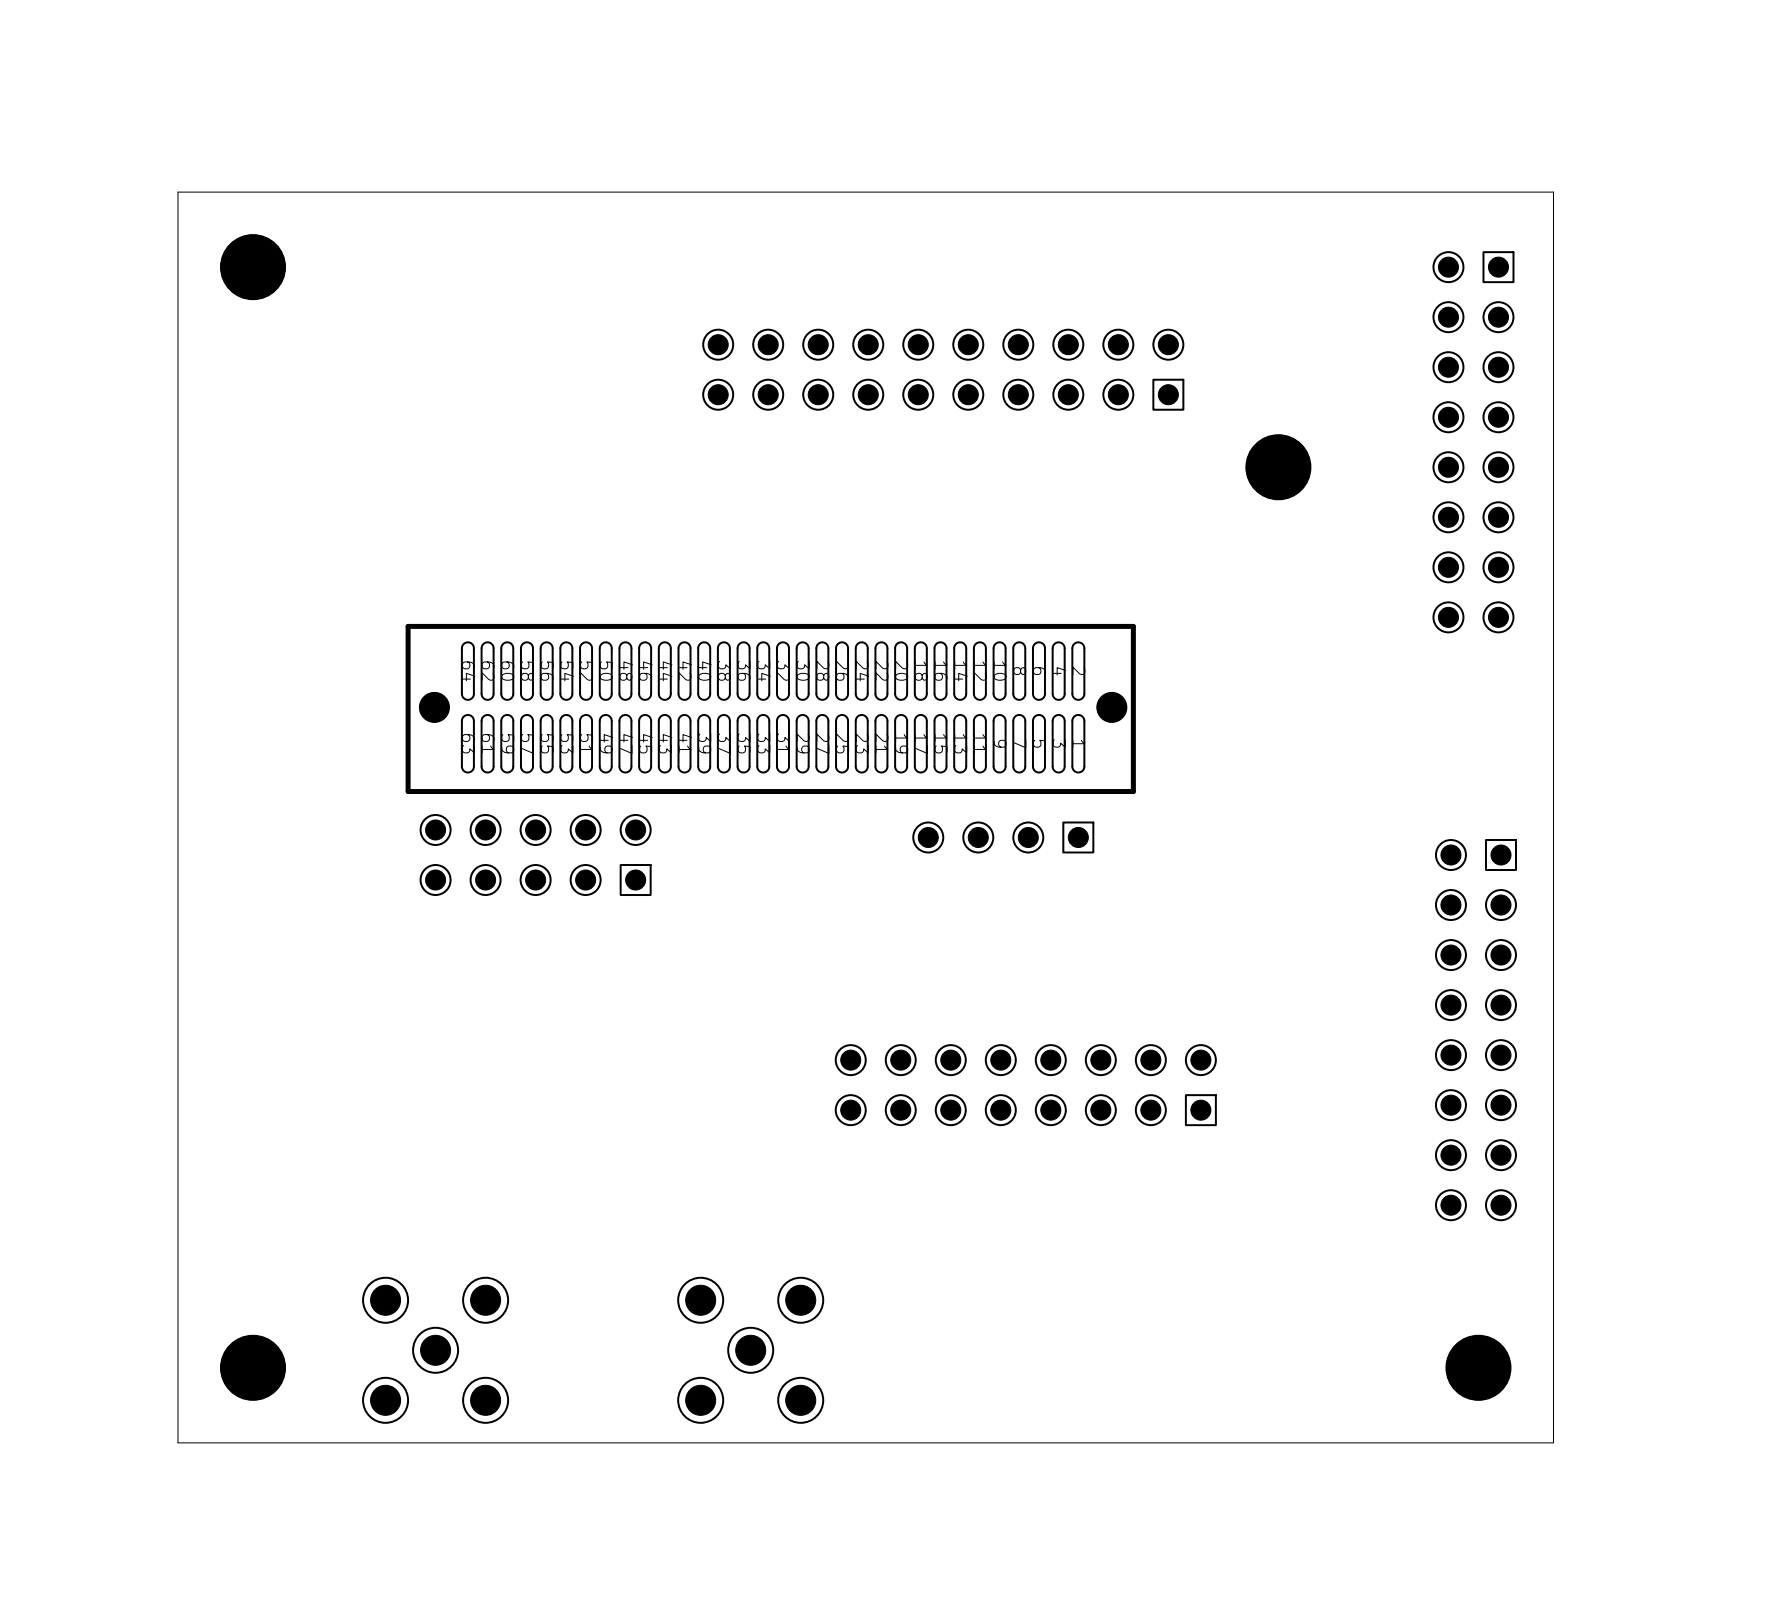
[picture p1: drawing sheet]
<svg xmlns="http://www.w3.org/2000/svg" width="70mm" height="63mm" viewBox="0 0 70 63" stroke-linecap="round" stroke-linejoin="round" font-family="sans-serif">
<defs><g id="words">
<g font-size=".5">
<text x="18.1" y="25.9" transform="rotate(90 18.1 25.9)">64</text>
<text x="18.1" y="28.8" transform="rotate(90 18.1 28.8)">63</text>
<text x="18.8" y="25.9" transform="rotate(90 18.8 25.9)">62</text>
<text x="18.8" y="28.8" transform="rotate(90 18.8 28.8)">61</text>
<text x="19.6" y="25.9" transform="rotate(90 19.6 25.9)">60</text>
<text x="19.6" y="28.8" transform="rotate(90 19.6 28.8)">59</text>
<text x="20.4" y="25.9" transform="rotate(90 20.4 25.9)">58</text>
<text x="20.4" y="28.8" transform="rotate(90 20.4 28.8)">57</text>
<text x="21.2" y="25.9" transform="rotate(90 21.2 25.9)">56</text>
<text x="21.2" y="28.8" transform="rotate(90 21.2 28.8)">55</text>
<text x="21.9" y="25.9" transform="rotate(90 21.9 25.9)">54</text>
<text x="21.9" y="28.8" transform="rotate(90 21.9 28.8)">53</text>
<text x="22.7" y="25.9" transform="rotate(90 22.7 25.9)">52</text>
<text x="22.7" y="28.8" transform="rotate(90 22.7 28.8)">51</text>
<text x="23.5" y="25.9" transform="rotate(90 23.5 25.9)">50</text>
<text x="23.5" y="28.8" transform="rotate(90 23.5 28.8)">49</text>
<text x="24.3" y="25.9" transform="rotate(90 24.3 25.9)">48</text>
<text x="24.3" y="28.8" transform="rotate(90 24.3 28.8)">47</text>
<text x="25" y="25.9" transform="rotate(90 25 25.9)">46</text>
<text x="25" y="28.8" transform="rotate(90 25 28.8)">45</text>
<text x="25.8" y="25.9" transform="rotate(90 25.8 25.9)">44</text>
<text x="25.8" y="28.8" transform="rotate(90 25.8 28.8)">43</text>
<text x="26.6" y="25.9" transform="rotate(90 26.6 25.9)">42</text>
<text x="26.6" y="28.8" transform="rotate(90 26.6 28.8)">41</text>
<text x="27.4" y="25.9" transform="rotate(90 27.4 25.9)">40</text>
<text x="27.4" y="28.8" transform="rotate(90 27.4 28.8)">39</text>
<text x="28.1" y="25.9" transform="rotate(90 28.1 25.9)">38</text>
<text x="28.1" y="28.8" transform="rotate(90 28.1 28.8)">37</text>
<text x="28.9" y="25.9" transform="rotate(90 28.9 25.9)">36</text>
<text x="28.9" y="28.8" transform="rotate(90 28.9 28.8)">35</text>
<text x="29.7" y="25.9" transform="rotate(90 29.7 25.9)">34</text>
<text x="29.7" y="28.8" transform="rotate(90 29.7 28.8)">33</text>
<text x="30.5" y="25.9" transform="rotate(90 30.5 25.9)">32</text>
<text x="30.5" y="28.8" transform="rotate(90 30.5 28.8)">31</text>
<text x="31.2" y="25.9" transform="rotate(90 31.2 25.9)">30</text>
<text x="31.2" y="28.8" transform="rotate(90 31.2 28.8)">29</text>
<text x="32" y="25.9" transform="rotate(90 32 25.9)">28</text>
<text x="32" y="28.8" transform="rotate(90 32 28.8)">27</text>
<text x="32.8" y="25.9" transform="rotate(90 32.8 25.9)">26</text>
<text x="32.8" y="28.8" transform="rotate(90 32.8 28.8)">25</text>
<text x="33.6" y="25.9" transform="rotate(90 33.6 25.9)">24</text>
<text x="33.6" y="28.8" transform="rotate(90 33.6 28.8)">23</text>
<text x="34.3" y="25.9" transform="rotate(90 34.3 25.9)">22</text>
<text x="34.3" y="28.8" transform="rotate(90 34.3 28.8)">21</text>
<text x="35.1" y="25.9" transform="rotate(90 35.1 25.9)">20</text>
<text x="35.1" y="28.8" transform="rotate(90 35.1 28.8)">19</text>
<text x="35.9" y="25.9" transform="rotate(90 35.9 25.9)">18</text>
<text x="35.9" y="28.8" transform="rotate(90 35.9 28.8)">17</text>
<text x="36.7" y="25.9" transform="rotate(90 36.7 25.9)">16</text>
<text x="36.7" y="28.8" transform="rotate(90 36.7 28.8)">15</text>
<text x="37.4" y="25.9" transform="rotate(90 37.4 25.9)">14</text>
<text x="37.4" y="28.8" transform="rotate(90 37.4 28.8)">13</text>
<text x="38.2" y="25.9" transform="rotate(90 38.2 25.9)">12</text>
<text x="38.2" y="28.8" transform="rotate(90 38.2 28.8)">11</text>
<text x="39" y="25.9" transform="rotate(90 39 25.9)">10</text>
<text x="39" y="29" transform="rotate(90 39 29)">9</text>
<text x="39.8" y="26.1" transform="rotate(90 39.8 26.1)">8</text>
<text x="39.8" y="29" transform="rotate(90 39.8 29)">7</text>
<text x="40.5" y="26.1" transform="rotate(90 40.5 26.1)">6</text>
<text x="40.5" y="29" transform="rotate(90 40.5 29)">5</text>
<text x="41.3" y="26.1" transform="rotate(90 41.3 26.1)">4</text>
<text x="41.3" y="29" transform="rotate(90 41.3 29)">3</text>
<text x="42.1" y="26.1" transform="rotate(90 42.1 26.1)">2</text>
<text x="42.1" y="29" transform="rotate(90 42.1 29)">1</text>
</g>
<g font-size=".4">
<text x="27.8" y="15.8">19</text>
<text x="27.8" y="13.9">20</text>
<text x="29.8" y="15.8">17</text>
<text x="29.8" y="13.9">18</text>
<text x="31.8" y="15.8">15</text>
<text x="31.8" y="13.9">16</text>
<text x="33.8" y="15.8">13</text>
<text x="33.8" y="13.9">14</text>
<text x="35.7" y="15.8">11</text>
<text x="35.7" y="13.9">12</text>
<text x="37.7" y="13.9">10</text>
<text x="56.6" y="18.7">10</text>
<text x="56.6" y="20.7">12</text>
<text x="56.6" y="22.6">14</text>
<text x="58.6" y="20.7">11</text>
<text x="58.6" y="22.6">13</text>
<text x="56.6" y="24.6">16</text>
<text x="58.6" y="24.6">15</text>
<text x="16.7" y="33">10</text>
<text x="56.7" y="41.8">10</text>
<text x="33.1" y="44">15</text>
<text x="33.1" y="42">16</text>
<text x="35" y="44">13</text>
<text x="35" y="42">14</text>
<text x="37" y="44">11</text>
<text x="37" y="42">12</text>
<text x="39" y="42">10</text>
<text x="56.7" y="43.8">12</text>
<text x="56.7" y="45.7">14</text>
<text x="56.7" y="47.7">16</text>
<text x="58.7" y="43.8">11</text>
<text x="58.7" y="45.7">13</text>
<text x="58.7" y="47.7">15</text>
</g>
</g></defs>
<path d="M16.1 24.6h28.5v6.5h-28.5z" fill="none" stroke="#000" stroke-width=".2"/>
<g fill="none" stroke="#000" stroke-width=".08">
<path d="M45.4 14.9h1.2v1.2h-1.2zM58.4 9.9h1.2v1.2h-1.2zM18.2 28.2l.3-.1 .1 .2v1.9l-.2 .2-.1-.1-.1-.1v-1.8zM18.2 25.3h.3l.1 .2v1.8l-.2 .2h-.1l-.1-.2v-1.8zM19 28.2l.3-.1 .1 .2v1.9l-.2 .2-.2-.1v-.1v-1.8zM19 25.3h.3l.1 .2v1.8l-.2 .2h-.2v-.2v-1.8zM19.8 28.2l.2-.1 .2 .2v1.9l-.2 .2-.2-.1-.1-.1v-1.8zM19.8 25.3h.2l.2 .2v1.8l-.2 .2h-.2l-.1-.2v-1.8zM20.6 28.2l.2-.1 .2 .2v1.9l-.2 .2-.2-.1-.1-.1v-1.8zM20.6 25.3h.2l.2 .2v1.8l-.2 .2h-.2l-.1-.2v-1.8zM21.3 28.2l.3-.1 .1 .2v1.9l-.2 .2-.1-.1-.1-.1v-1.8zM21.3 25.3h.3l.1 .2v1.8l-.2 .2h-.1l-.1-.2v-1.8z"/>
<path d="M22.1 28.2l.3-.1 .1 .2v1.9l-.2 .2-.2-.1v-.1v-1.8zM22.1 25.3h.3l.1 .2v1.8l-.2 .2h-.2v-.2v-1.8zM22.9 28.2l.2-.1 .2 .2v1.9l-.2 .2-.2-.1-.1-.1v-1.8zM22.9 25.3h.2l.2 .2v1.8l-.2 .2h-.2l-.1-.2v-1.8zM23.7 28.2l.2-.1 .2 .2v1.9l-.2 .2-.2-.1-.1-.1v-1.8zM23.7 25.3h.2l.2 .2v1.8l-.2 .2h-.2l-.1-.2v-1.8zM24.4 34h1.2v1.2h-1.2zM24.4 28.2l.3-.1 .1 .2v1.9l-.2 .2-.1-.1-.1-.1v-1.8zM24.4 25.3h.3l.1 .2v1.8l-.2 .2h-.1l-.1-.2v-1.8zM25.2 28.2l.3-.1 .1 .2v1.9l-.2 .2-.2-.1v-.1v-1.8zM25.2 25.3h.3l.1 .2v1.8l-.2 .2h-.2v-.2v-1.8zM26 28.2l.2-.1 .2 .2v1.9l-.2 .2-.2-.1-.1-.1v-1.8z"/>
<path d="M26 25.3h.2l.2 .2v1.8l-.2 .2h-.2l-.1-.2v-1.8zM26.8 28.2l.2-.1 .2 .2v1.9l-.2 .2-.2-.1-.1-.1v-1.8zM26.8 25.3h.2l.2 .2v1.8l-.2 .2h-.2l-.1-.2v-1.8zM27.5 28.2l.3-.1 .1 .2v1.9l-.2 .2-.1-.1-.1-.1v-1.8zM27.5 25.3h.3l.1 .2v1.8l-.2 .2h-.1l-.1-.2v-1.8zM28.3 28.2l.3-.1 .1 .2v1.9l-.2 .2-.2-.1v-.1v-1.8zM28.3 25.3h.3l.1 .2v1.8l-.2 .2h-.2v-.2v-1.8zM29.1 28.2l.2-.1 .2 .2v1.9l-.2 .2-.2-.1-.1-.1v-1.8zM29.1 25.3h.2l.2 .2v1.8l-.2 .2h-.2l-.1-.2v-1.8zM29.9 28.2l.2-.1 .2 .2v1.9l-.2 .2-.2-.1-.1-.1v-1.8zM29.9 25.3h.2l.2 .2v1.8l-.2 .2h-.2l-.1-.2v-1.8zM30.6 28.2l.3-.1 .1 .2v1.9l-.2 .2-.1-.1-.1-.1v-1.8z"/>
<path d="M30.6 25.3h.3l.1 .2v1.8l-.2 .2h-.1l-.1-.2v-1.8zM31.4 28.2l.3-.1 .1 .2v1.9l-.2 .2-.2-.1v-.1v-1.8zM31.4 25.3h.3l.1 .2v1.8l-.2 .2h-.2v-.2v-1.8zM32.2 28.2l.2-.1 .2 .2v1.9l-.2 .2-.2-.1-.1-.1v-1.8zM32.2 25.3h.2l.2 .2v1.8l-.2 .2h-.2l-.1-.2v-1.8zM33 28.2l.2-.1 .2 .2v1.9l-.2 .2-.2-.1-.1-.1v-1.8zM33 25.3h.2l.2 .2v1.8l-.2 .2h-.2l-.1-.2v-1.8zM33.7 28.2l.3-.1 .1 .2v1.9l-.2 .2-.1-.1-.1-.1v-1.8zM33.7 25.3h.3l.1 .2v1.8l-.2 .2h-.1l-.1-.2v-1.8zM34.5 28.2l.3-.1 .1 .2v1.9l-.2 .2-.2-.1v-.1v-1.8zM34.5 25.3h.3l.1 .2v1.8l-.2 .2h-.2v-.2v-1.8zM35.3 28.2l.2-.1 .2 .2v1.9l-.2 .2-.2-.1-.1-.1v-1.8z"/>
<path d="M35.3 25.3h.2l.2 .2v1.8l-.2 .2h-.2l-.1-.2v-1.8zM36.1 28.2l.2-.1 .2 .2v1.9l-.2 .2-.2-.1-.1-.1v-1.8zM36.1 25.3h.2l.2 .2v1.8l-.2 .2h-.2l-.1-.2v-1.8zM36.8 28.2l.3-.1 .1 .2v1.9l-.2 .2-.1-.1-.1-.1v-1.8zM36.8 25.3h.3l.1 .2v1.8l-.2 .2h-.1l-.1-.2v-1.8zM37.6 28.2l.3-.1 .1 .2v1.9l-.2 .2-.2-.1v-.1v-1.8zM37.6 25.3h.3l.1 .2v1.8l-.2 .2h-.2v-.2v-1.8zM38.3 25.5v1.8M38.3 28.4v1.8M38.3 28.4l.1-.2 .2-.1 .1 .1 .1 .2v1.8l-.3 .2-.1-.1-.1-.1M38.3 25.5l.1-.2h.2h.1l.1 .2v1.9l-.1 .1h-.2l-.2-.2M39.2 28.2l.2-.1 .2 .2v1.9l-.2 .2-.2-.1-.1-.1v-1.8z"/>
<path d="M39.2 25.3h.2l.2 .2v1.8l-.2 .2h-.2l-.1-.2v-1.8zM39.9 28.2l.3-.1 .1 .2v1.9l-.2 .2-.1-.1-.1-.1v-1.8zM39.9 25.3h.3l.1 .2v1.8l-.2 .2h-.1l-.1-.2v-1.8zM40.7 28.2l.3-.1 .1 .2v1.9l-.2 .2-.2-.1v-.1l-.1-1.8zM40.7 25.3h.3l.1 .2v1.8l-.2 .2h-.2v-.2l-.1-1.8zM41.5 28.2l.2-.1 .2 .2v1.9l-.2 .2-.2-.1-.1-.1v-1.8zM41.5 25.3h.2l.2 .2v1.8l-.2 .2h-.2l-.1-.2v-1.8zM41.8 32.4h1.2v1.1h-1.2zM42.3 28.2l.2-.1 .2 .2v1.9l-.2 .2-.2-.1-.1-.1v-1.8zM42.3 25.3h.2l.2 .2v1.8l-.2 .2h-.2l-.1-.2v-1.8zM58.5 33h1.2v1.2h-1.2zM46.7 43.1h1.1v1.2h-1.1z"/>
<circle cx="10" cy="10.5" r="1.26"/>
<circle cx="28.3" cy="13.6" r=".59"/>
<circle cx="28.3" cy="15.5" r=".59"/>
<circle cx="30.2" cy="13.6" r=".59"/>
<circle cx="30.2" cy="15.5" r=".59"/>
<circle cx="32.2" cy="15.5" r=".59"/>
<circle cx="32.2" cy="13.6" r=".59"/>
<circle cx="34.2" cy="15.5" r=".59"/>
<circle cx="34.2" cy="13.6" r=".59"/>
<circle cx="36.1" cy="15.5" r=".59"/>
<circle cx="36.1" cy="13.6" r=".59"/>
<circle cx="38.1" cy="15.5" r=".59"/>
<circle cx="38.1" cy="13.6" r=".59"/>
<circle cx="40.1" cy="15.5" r=".59"/>
<circle cx="40.1" cy="13.6" r=".59"/>
<circle cx="42" cy="15.5" r=".59"/>
<circle cx="42" cy="13.6" r=".59"/>
<circle cx="44" cy="13.6" r=".59"/>
<circle cx="44" cy="15.5" r=".59"/>
<circle cx="46" cy="13.6" r=".59"/>
<circle cx="50.3" cy="18.4" r="1.26"/>
<circle cx="57" cy="16.4" r=".59"/>
<circle cx="57" cy="10.5" r=".59"/>
<circle cx="57" cy="18.4" r=".59"/>
<circle cx="57" cy="14.4" r=".59"/>
<circle cx="57" cy="12.5" r=".59"/>
<circle cx="59" cy="16.4" r=".59"/>
<circle cx="59" cy="14.4" r=".59"/>
<circle cx="59" cy="18.4" r=".59"/>
<circle cx="59" cy="12.5" r=".59"/>
<circle cx="17.1" cy="27.8" r=".57"/>
<circle cx="17.1" cy="34.6" r=".59"/>
<circle cx="17.1" cy="32.7" r=".59"/>
<circle cx="19.1" cy="34.6" r=".59"/>
<circle cx="19.1" cy="32.7" r=".59"/>
<circle cx="21.1" cy="34.6" r=".59"/>
<circle cx="21.1" cy="32.7" r=".59"/>
<circle cx="23" cy="34.6" r=".59"/>
<circle cx="23" cy="32.7" r=".59"/>
<circle cx="25" cy="32.7" r=".59"/>
<circle cx="36.5" cy="32.9" r=".59"/>
<circle cx="38.5" cy="32.9" r=".59"/>
<circle cx="40.5" cy="32.9" r=".59"/>
<circle cx="43.8" cy="27.8" r=".57"/>
<circle cx="57" cy="22.3" r=".59"/>
<circle cx="57" cy="20.4" r=".59"/>
<circle cx="57" cy="24.3" r=".59"/>
<circle cx="57.1" cy="33.6" r=".59"/>
<circle cx="57.1" cy="39.5" r=".59"/>
<circle cx="57.1" cy="37.6" r=".59"/>
<circle cx="57.1" cy="35.6" r=".59"/>
<circle cx="59" cy="22.3" r=".59"/>
<circle cx="59" cy="20.4" r=".59"/>
<circle cx="59" cy="24.3" r=".59"/>
<circle cx="59.1" cy="39.5" r=".59"/>
<circle cx="59.1" cy="37.6" r=".59"/>
<circle cx="59.1" cy="35.6" r=".59"/>
<circle cx="10" cy="53.8" r="1.26"/>
<circle cx="15.2" cy="55.1" r=".89"/>
<circle cx="15.2" cy="51.2" r=".89"/>
<circle cx="17.1" cy="53.1" r=".89"/>
<circle cx="19.1" cy="55.1" r=".89"/>
<circle cx="19.1" cy="51.2" r=".89"/>
<circle cx="27.6" cy="55.1" r=".89"/>
<circle cx="27.6" cy="51.2" r=".89"/>
<circle cx="29.5" cy="53.1" r=".89"/>
<circle cx="31.5" cy="55.1" r=".89"/>
<circle cx="31.5" cy="51.2" r=".89"/>
<circle cx="33.5" cy="41.7" r=".59"/>
<circle cx="33.5" cy="43.7" r=".59"/>
<circle cx="35.4" cy="41.7" r=".59"/>
<circle cx="35.4" cy="43.7" r=".59"/>
<circle cx="37.4" cy="41.7" r=".59"/>
<circle cx="37.4" cy="43.7" r=".59"/>
<circle cx="39.4" cy="41.7" r=".59"/>
<circle cx="39.4" cy="43.7" r=".59"/>
<circle cx="41.4" cy="41.7" r=".59"/>
<circle cx="41.4" cy="43.7" r=".59"/>
<circle cx="43.3" cy="41.7" r=".59"/>
<circle cx="43.3" cy="43.7" r=".59"/>
<circle cx="45.3" cy="41.7" r=".59"/>
<circle cx="45.3" cy="43.7" r=".59"/>
<circle cx="47.3" cy="41.7" r=".59"/>
<circle cx="57.1" cy="45.4" r=".59"/>
<circle cx="57.1" cy="43.5" r=".59"/>
<circle cx="57.1" cy="41.5" r=".59"/>
<circle cx="57.1" cy="47.4" r=".59"/>
<circle cx="58.2" cy="53.8" r="1.26"/>
<circle cx="59.1" cy="43.5" r=".59"/>
<circle cx="59.1" cy="45.4" r=".59"/>
<circle cx="59.1" cy="41.5" r=".59"/>
<circle cx="59.1" cy="47.4" r=".59"/>
</g>
<path d="M7 7.6h54.1v49.2h-54.1z" fill="none" stroke="#000" stroke-width=".04"/>
<g fill="#000" stroke="#000" stroke-width=".04">
<circle cx="10" cy="10.5" r="1.26"/>
<circle cx="28.3" cy="15.5" r=".39"/>
<circle cx="28.3" cy="13.6" r=".39"/>
<circle cx="30.2" cy="15.5" r=".39"/>
<circle cx="30.2" cy="13.6" r=".39"/>
<circle cx="32.2" cy="15.5" r=".39"/>
<circle cx="32.2" cy="13.6" r=".39"/>
<circle cx="34.2" cy="13.6" r=".39"/>
<circle cx="34.2" cy="15.5" r=".39"/>
<circle cx="36.1" cy="15.5" r=".39"/>
<circle cx="36.1" cy="13.6" r=".39"/>
<circle cx="38.1" cy="13.6" r=".39"/>
<circle cx="38.1" cy="15.5" r=".39"/>
<circle cx="40.1" cy="13.6" r=".39"/>
<circle cx="40.1" cy="15.5" r=".39"/>
<circle cx="42" cy="15.5" r=".39"/>
<circle cx="42" cy="13.6" r=".39"/>
<circle cx="44" cy="15.5" r=".39"/>
<circle cx="44" cy="13.6" r=".39"/>
<circle cx="46" cy="13.6" r=".39"/>
<circle cx="46" cy="15.5" r=".39"/>
<circle cx="50.3" cy="18.4" r="1.26"/>
<circle cx="57" cy="16.4" r=".39"/>
<circle cx="57" cy="10.5" r=".39"/>
<circle cx="57" cy="12.5" r=".39"/>
<circle cx="57" cy="18.4" r=".39"/>
<circle cx="57" cy="14.4" r=".39"/>
<circle cx="59" cy="10.5" r=".39"/>
<circle cx="59" cy="16.4" r=".39"/>
<circle cx="59" cy="18.4" r=".39"/>
<circle cx="59" cy="12.5" r=".39"/>
<circle cx="59" cy="14.4" r=".39"/>
<circle cx="17.1" cy="27.8" r=".57"/>
<circle cx="17.1" cy="34.6" r=".39"/>
<circle cx="17.1" cy="32.7" r=".39"/>
<circle cx="19.1" cy="34.6" r=".39"/>
<circle cx="19.1" cy="32.7" r=".39"/>
<circle cx="21.1" cy="34.6" r=".39"/>
<circle cx="21.1" cy="32.7" r=".39"/>
<circle cx="23" cy="32.7" r=".39"/>
<circle cx="23" cy="34.6" r=".39"/>
<circle cx="25" cy="34.6" r=".39"/>
<circle cx="25" cy="32.7" r=".39"/>
<circle cx="36.5" cy="32.9" r=".39"/>
<circle cx="38.5" cy="32.9" r=".39"/>
<circle cx="40.5" cy="32.9" r=".39"/>
<circle cx="42.4" cy="32.9" r=".39"/>
<circle cx="43.8" cy="27.8" r=".57"/>
<circle cx="57" cy="22.3" r=".39"/>
<circle cx="57" cy="24.3" r=".39"/>
<circle cx="57" cy="20.4" r=".39"/>
<circle cx="57.1" cy="33.6" r=".39"/>
<circle cx="57.1" cy="39.5" r=".39"/>
<circle cx="57.1" cy="35.6" r=".39"/>
<circle cx="57.1" cy="37.6" r=".39"/>
<circle cx="59" cy="22.3" r=".39"/>
<circle cx="59" cy="20.4" r=".39"/>
<circle cx="59" cy="24.3" r=".39"/>
<circle cx="59.1" cy="33.6" r=".39"/>
<circle cx="59.1" cy="39.5" r=".39"/>
<circle cx="59.1" cy="37.6" r=".39"/>
<circle cx="59.1" cy="35.6" r=".39"/>
<circle cx="10" cy="53.8" r="1.26"/>
<circle cx="15.2" cy="55.1" r=".59"/>
<circle cx="15.2" cy="51.2" r=".59"/>
<circle cx="17.1" cy="53.1" r=".59"/>
<circle cx="19.1" cy="55.1" r=".59"/>
<circle cx="19.1" cy="51.2" r=".59"/>
<circle cx="27.6" cy="55.1" r=".59"/>
<circle cx="27.6" cy="51.2" r=".59"/>
<circle cx="29.5" cy="53.1" r=".59"/>
<circle cx="31.5" cy="55.1" r=".59"/>
<circle cx="31.5" cy="51.2" r=".59"/>
<circle cx="33.5" cy="43.7" r=".39"/>
<circle cx="33.5" cy="41.7" r=".39"/>
<circle cx="35.4" cy="43.7" r=".39"/>
<circle cx="35.4" cy="41.7" r=".39"/>
<circle cx="37.4" cy="43.7" r=".39"/>
<circle cx="37.4" cy="41.7" r=".39"/>
<circle cx="39.4" cy="43.7" r=".39"/>
<circle cx="39.4" cy="41.7" r=".39"/>
<circle cx="41.4" cy="43.7" r=".39"/>
<circle cx="41.4" cy="41.7" r=".39"/>
<circle cx="43.3" cy="43.7" r=".39"/>
<circle cx="43.3" cy="41.7" r=".39"/>
<circle cx="45.3" cy="43.7" r=".39"/>
<circle cx="45.3" cy="41.7" r=".39"/>
<circle cx="47.3" cy="43.7" r=".39"/>
<circle cx="47.3" cy="41.7" r=".39"/>
<circle cx="57.1" cy="47.4" r=".39"/>
<circle cx="57.1" cy="41.5" r=".39"/>
<circle cx="57.1" cy="43.5" r=".39"/>
<circle cx="57.1" cy="45.4" r=".39"/>
<circle cx="58.2" cy="53.8" r="1.26"/>
<circle cx="59.1" cy="47.4" r=".39"/>
<circle cx="59.1" cy="41.5" r=".39"/>
<circle cx="59.1" cy="43.5" r=".39"/>
<circle cx="59.1" cy="45.4" r=".39"/>
</g>
<use href="#words"/>
</svg>
